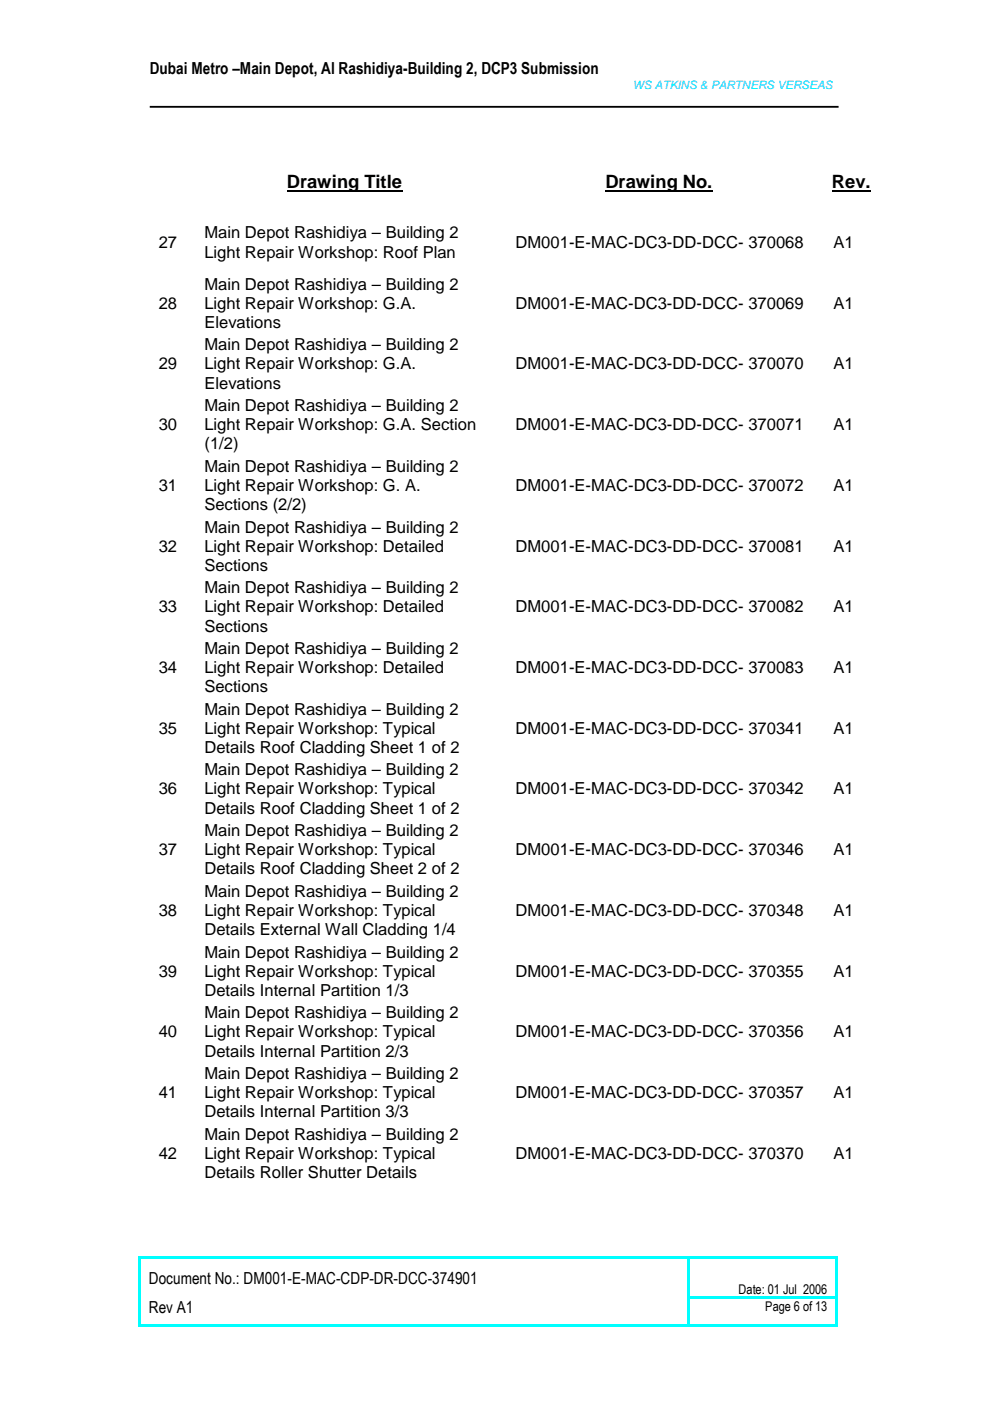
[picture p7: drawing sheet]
<svg xmlns="http://www.w3.org/2000/svg" width="210mm" height="297mm" viewBox="0 0 210 297" stroke-linecap="round" stroke-linejoin="round" font-family="sans-serif">
<defs><g id="words">
<g font-size="3.9">
<text x="60.8" y="39.8">Drawing Title</text>
<text x="128.4" y="39.8">Drawing No.</text>
<text x="176.4" y="39.8">Rev.</text>
</g>
<g font-size="3.5">
<text x="31.7" y="15.7">Dubai Metro –Main Depot, Al Rashidiya-Building 2, DCP3 Submission</text>
<text x="33.7" y="52.6">27</text>
<text x="43.3" y="50.5">Main Depot Rashidiya – Building 2</text>
<text x="109.3" y="52.6">DM001-E-MAC-DC3-DD-DCC- 370068</text>
<text x="176.7" y="52.6">A1</text>
<text x="43.3" y="54.6">Light Repair Workshop: Roof Plan</text>
<text x="33.7" y="65.4">28</text>
<text x="43.3" y="61.4">Main Depot Rashidiya – Building 2</text>
<text x="43.3" y="65.4">Light Repair Workshop: G.A.</text>
<text x="109.3" y="65.4">DM001-E-MAC-DC3-DD-DCC- 370069</text>
<text x="176.7" y="65.4">A1</text>
<text x="43.3" y="69.5">Elevations</text>
<text x="43.3" y="74.3">Main Depot Rashidiya – Building 2</text>
<text x="33.7" y="78.3">29</text>
<text x="43.3" y="78.3">Light Repair Workshop: G.A.</text>
<text x="43.3" y="82.4">Elevations</text>
<text x="109.3" y="78.3">DM001-E-MAC-DC3-DD-DCC- 370070</text>
<text x="176.7" y="78.3">A1</text>
<text x="43.3" y="87.1">Main Depot Rashidiya – Building 2</text>
<text x="33.7" y="91.2">30</text>
<text x="43.3" y="91.2">Light Repair Workshop: G.A. Section</text>
<text x="43.3" y="95.3">(1/2)</text>
<text x="109.3" y="91.2">DM001-E-MAC-DC3-DD-DCC- 370071</text>
<text x="176.7" y="91.2">A1</text>
<text x="43.3" y="100">Main Depot Rashidiya – Building 2</text>
<text x="33.7" y="104.1">31</text>
<text x="43.3" y="104.1">Light Repair Workshop: G. A.</text>
<text x="109.3" y="104.1">DM001-E-MAC-DC3-DD-DCC- 370072</text>
<text x="176.7" y="104.1">A1</text>
<text x="43.3" y="108.1">Sections (2/2)</text>
<text x="43.3" y="112.9">Main Depot Rashidiya – Building 2</text>
<text x="33.7" y="117">32</text>
<text x="43.3" y="117">Light Repair Workshop: Detailed</text>
<text x="109.3" y="117">DM001-E-MAC-DC3-DD-DCC- 370081</text>
<text x="176.7" y="117">A1</text>
<text x="43.3" y="121">Sections</text>
<text x="43.3" y="125.8">Main Depot Rashidiya – Building 2</text>
<text x="33.7" y="129.8">33</text>
<text x="43.3" y="129.8">Light Repair Workshop: Detailed</text>
<text x="109.3" y="129.8">DM001-E-MAC-DC3-DD-DCC- 370082</text>
<text x="176.7" y="129.8">A1</text>
<text x="43.3" y="133.9">Sections</text>
<text x="33.7" y="142.7">34</text>
<text x="43.3" y="138.6">Main Depot Rashidiya – Building 2</text>
<text x="43.3" y="142.7">Light Repair Workshop: Detailed</text>
<text x="109.3" y="142.7">DM001-E-MAC-DC3-DD-DCC- 370083</text>
<text x="176.7" y="142.7">A1</text>
<text x="43.3" y="146.8">Sections</text>
<text x="33.7" y="155.6">35</text>
<text x="43.3" y="151.5">Main Depot Rashidiya – Building 2</text>
<text x="43.3" y="155.6">Light Repair Workshop: Typical</text>
<text x="109.3" y="155.6">DM001-E-MAC-DC3-DD-DCC- 370341</text>
<text x="176.7" y="155.6">A1</text>
<text x="43.3" y="159.6">Details Roof Cladding Sheet 1 of 2</text>
<text x="43.3" y="164.4">Main Depot Rashidiya – Building 2</text>
<text x="33.7" y="168.4">36</text>
<text x="43.3" y="168.4">Light Repair Workshop: Typical</text>
<text x="43.3" y="172.5">Details Roof Cladding Sheet 1 of 2</text>
<text x="109.3" y="168.4">DM001-E-MAC-DC3-DD-DCC- 370342</text>
<text x="176.7" y="168.4">A1</text>
<text x="43.3" y="177.3">Main Depot Rashidiya – Building 2</text>
<text x="33.7" y="181.4">37</text>
<text x="43.3" y="181.3">Light Repair Workshop: Typical</text>
<text x="43.3" y="185.4">Details Roof Cladding Sheet 2 of 2</text>
<text x="109.3" y="181.4">DM001-E-MAC-DC3-DD-DCC- 370346</text>
<text x="176.7" y="181.4">A1</text>
<text x="43.3" y="190.2">Main Depot Rashidiya – Building 2</text>
<text x="33.7" y="194.2">38</text>
<text x="43.3" y="194.2">Light Repair Workshop: Typical</text>
<text x="109.3" y="194.2">DM001-E-MAC-DC3-DD-DCC- 370348</text>
<text x="176.7" y="194.2">A1</text>
<text x="43.3" y="198.2">Details External Wall Cladding 1/4</text>
<text x="43.3" y="203">Main Depot Rashidiya – Building 2</text>
<text x="33.7" y="207.1">39</text>
<text x="43.3" y="207.1">Light Repair Workshop: Typical</text>
<text x="109.3" y="207.1">DM001-E-MAC-DC3-DD-DCC- 370355</text>
<text x="176.7" y="207.1">A1</text>
<text x="43.3" y="211.2">Details Internal Partition 1/3</text>
<text x="43.3" y="215.9">Main Depot Rashidiya – Building 2</text>
<text x="33.7" y="220">40</text>
<text x="43.3" y="220">Light Repair Workshop: Typical</text>
<text x="109.3" y="220">DM001-E-MAC-DC3-DD-DCC- 370356</text>
<text x="176.7" y="220">A1</text>
<text x="43.3" y="224">Details Internal Partition 2/3</text>
<text x="33.7" y="232.8">41</text>
<text x="43.3" y="228.8">Main Depot Rashidiya – Building 2</text>
<text x="43.3" y="232.8">Light Repair Workshop: Typical</text>
<text x="109.3" y="232.8">DM001-E-MAC-DC3-DD-DCC- 370357</text>
<text x="176.7" y="232.8">A1</text>
<text x="43.3" y="236.9">Details Internal Partition 3/3</text>
<text x="33.7" y="245.7">42</text>
<text x="43.3" y="241.6">Main Depot Rashidiya – Building 2</text>
<text x="43.3" y="245.7">Light Repair Workshop: Typical</text>
<text x="109.3" y="245.7">DM001-E-MAC-DC3-DD-DCC- 370370</text>
<text x="176.7" y="245.7">A1</text>
<text x="43.3" y="249.8">Details Roller Shutter Details</text>
<text x="31.6" y="272.2">Document No.: DM001-E-MAC-CDP-DR-DCC-374901</text>
<text x="31.6" y="278.3">Rev A1</text>
</g>
<g font-size="2.8">
<text x="156.6" y="274.3">Date: 01 Jul 2006</text>
<text x="162.3" y="278">Page 6 of 13</text>
</g>
<text font-size="2.5" fill="#0cf" x="134.2" y="18.8">WS ATKINS &amp; PARTNERS VERSEAS</text>
</g></defs>
<g fill="#0ff">
<path d="M29.4 266.3h.5v.5h-.5z"/>
<path d="M29.9 266.3h115.9v.5h-115.9z"/>
<path d="M145.8 266.8h.5z"/>
<path d="M145.8 266.3h.5v.5h-.5z"/>
<path d="M146.3 266.3h30.8v.5h-30.8z"/>
<path d="M177.1 266.3h.5v.5h-.5z"/>
<path d="M29.4 266.8h.5v8.1h-.5z"/>
<path d="M145.8 266.8h.5v8.1h-.5z"/>
<path d="M177.1 266.8h.5v8.1h-.5z"/>
<path d="M29.4 274.9h.5v.6h-.5z"/>
<path d="M145.8 274.9h.5v.6h-.5z"/>
<path d="M146.3 274.9h30.8v.5h-30.8z"/>
<path d="M177.1 274.9h.5v.6h-.5z"/>
<path d="M29.4 275.5h.5v5.3h-.5z"/>
<path d="M29.4 280.8h.5v.5h-.5z"/>
<path d="M29.9 280.8h115.9v.5h-115.9z"/>
<path d="M145.8 275.5h.5v5.3h-.5z"/>
<path d="M145.8 280.8h.5v.5h-.5z"/>
<path d="M146.3 280.8h30.8v.5h-30.8z"/>
<path d="M177.1 275.5h.5v5.3h-.5z"/>
<path d="M177.1 280.8h.5v.5h-.5z"/>
</g>
<path d="M31.7 22.6h146.1" fill="none" stroke="#000" stroke-width=".39"/>
<path d="M60.8 40.4h24.5M128.4 40.4h22.6M176.4 40.4h8.2" fill="none" stroke="#000" stroke-width=".42"/>
<use href="#words"/>
</svg>
